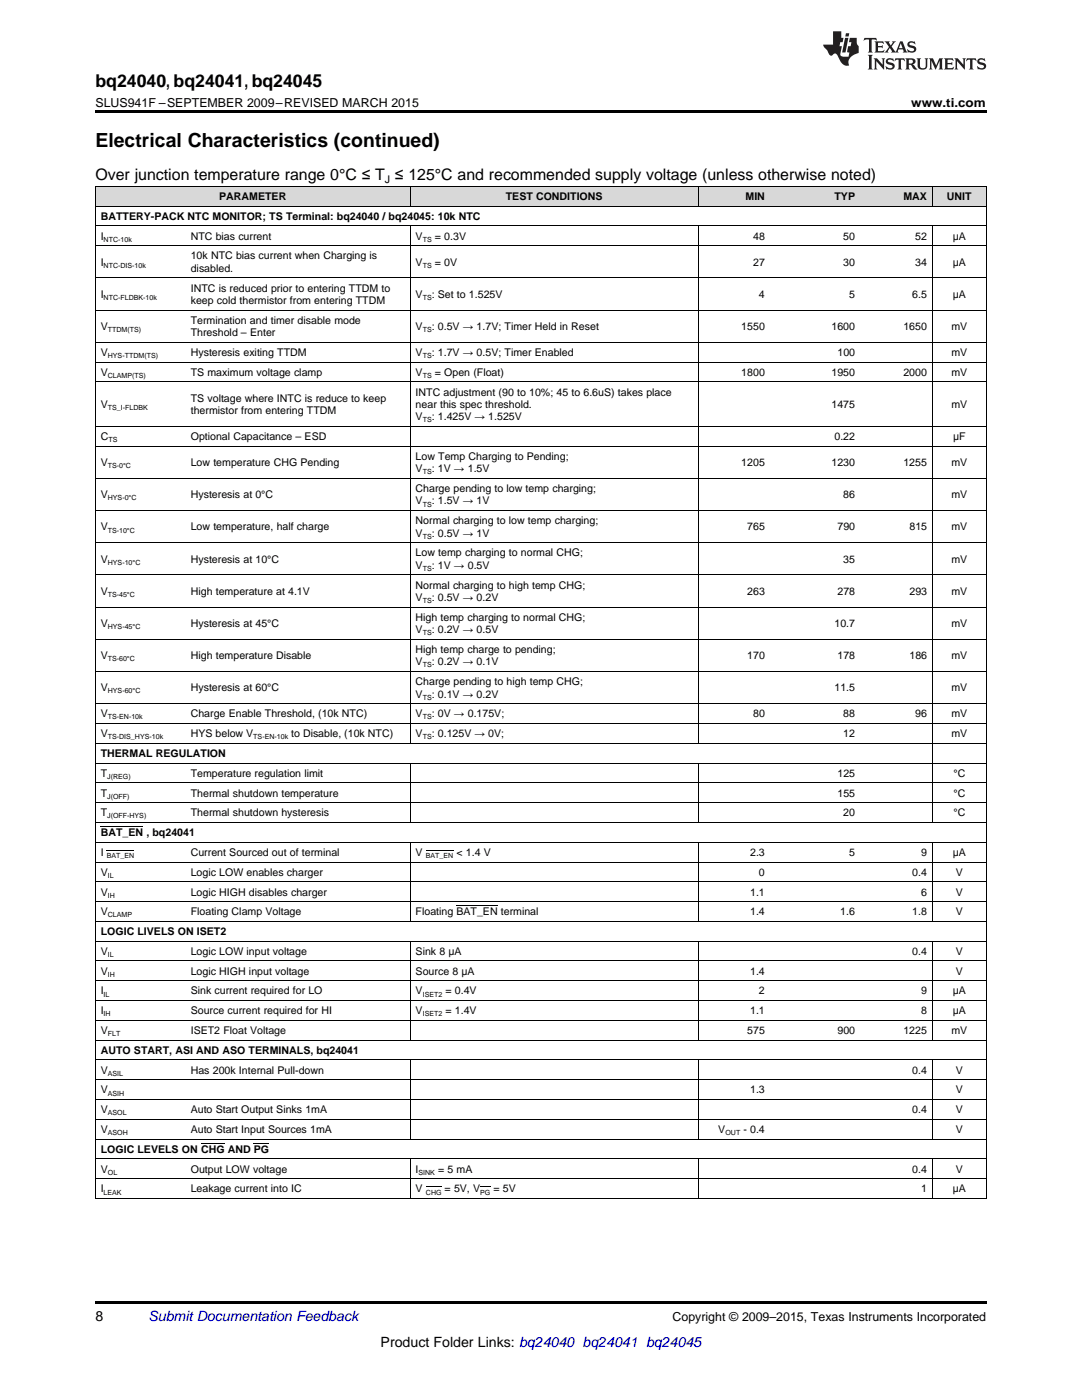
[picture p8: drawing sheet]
<svg xmlns="http://www.w3.org/2000/svg" width="216mm" height="279mm" viewBox="0 0 216 279" stroke-linecap="round" stroke-linejoin="round" font-family="sans-serif">
<defs><g id="words">
<text font-size="3.9" x="19" y="29.3">Electrical Characteristics (continued)</text>
<text font-size="3.5" x="19" y="17.3">bq24040, bq24041, bq24045</text>
<text font-size="3.2" x="19" y="36">Over junction temperature range 0°C ≤ T ≤ 125°C and recommended supply voltage (unless otherwise noted)</text>
<g font-size="2.8">
<text x="19" y="263.6">8</text>
<text x="76" y="268.9">Product Folder Links: bq24040 bq24041 bq24045</text>
</g>
<text font-size="2.8" fill="#0000c8" x="29.6" y="263.6">Submit Documentation Feedback</text>
<g font-size="2.5">
<text x="19" y="21.4">SLUS941F –SEPTEMBER 2009–REVISED MARCH 2015</text>
<text x="181.8" y="21.4">www.ti.com</text>
<text x="134.2" y="263.6">Copyright © 2009–2015, Texas Instruments Incorporated</text>
</g>
<g font-size="2.1">
<text x="43.7" y="39.9">PARAMETER</text>
<text x="76.8" y="36.6">J</text>
<text x="100.9" y="39.9">TEST CONDITIONS</text>
<text x="148.8" y="39.9">MIN</text>
<text x="166.5" y="39.9">TYP</text>
<text x="180.3" y="39.9">MAX</text>
<text x="188.9" y="39.9">UNIT</text>
<text x="20.1" y="43.9">BATTERY-PACK NTC MONITOR; TS Terminal: bq24040 / bq24045: 10k NTC</text>
<text x="20.1" y="47.8">I</text>
<text x="38.1" y="47.8">NTC bias current</text>
<text x="82.9" y="47.8">V</text>
<text x="86.8" y="47.8">= 0.3V</text>
<text x="150.3" y="47.8">48</text>
<text x="168.3" y="47.8">50</text>
<text x="182.6" y="47.8">52</text>
<text x="190.1" y="47.8">μA</text>
<text x="20.1" y="53">I</text>
<text x="38.1" y="51.8">10k NTC bias current when Charging is</text>
<text x="82.9" y="53">V</text>
<text x="86.8" y="53">= 0V</text>
<text x="150.3" y="53">27</text>
<text x="168.3" y="53">30</text>
<text x="182.6" y="53">34</text>
<text x="190.1" y="53">μA</text>
<text x="20.1" y="59.4">I</text>
<text x="38.1" y="54.3">disabled.</text>
<text x="38.1" y="58.2">INTC is reduced prior to entering TTDM to</text>
<text x="82.9" y="59.4">V</text>
<text x="86.1" y="59.4">: Set to 1.525V</text>
<text x="151.4" y="59.4">4</text>
<text x="169.4" y="59.4">5</text>
<text x="182" y="59.4">6.5</text>
<text x="190.1" y="59.4">μA</text>
<text x="20.1" y="65.9">V</text>
<text x="38.1" y="60.7">keep cold thermistor from entering TTDM</text>
<text x="38.1" y="64.6">Termination and timer disable mode</text>
<text x="82.9" y="65.9">V</text>
<text x="86.1" y="65.9">: 0.5V → 1.7V; Timer Held in Reset</text>
<text x="147.9" y="65.9">1550</text>
<text x="165.9" y="65.9">1600</text>
<text x="180.3" y="65.9">1650</text>
<text x="189.8" y="65.9">mV</text>
<text x="20.1" y="71">V</text>
<text x="38.1" y="67.1">Threshold – Enter</text>
<text x="38.1" y="71">Hysteresis exiting TTDM</text>
<text x="82.9" y="71">V</text>
<text x="86.1" y="71">: 1.7V → 0.5V; Timer Enabled</text>
<text x="167.1" y="71">100</text>
<text x="189.8" y="71">mV</text>
<text x="20.1" y="75">V</text>
<text x="38.1" y="75">TS maximum voltage clamp</text>
<text x="82.9" y="75">V</text>
<text x="86.8" y="75">= Open (Float)</text>
<text x="147.9" y="75">1800</text>
<text x="165.9" y="75">1950</text>
<text x="180.3" y="75">2000</text>
<text x="189.8" y="75">mV</text>
<text x="20.1" y="81.4">V</text>
<text x="38.1" y="80.2">TS voltage where INTC is reduce to keep</text>
<text x="38.1" y="82.7">thermistor from entering TTDM</text>
<text x="82.9" y="79">INTC adjustment (90 to 10%; 45 to 6.6uS) takes place</text>
<text x="82.9" y="81.4">near this spec threshold.</text>
<text x="82.9" y="83.9">V</text>
<text x="86.1" y="83.9">: 1.425V → 1.525V</text>
<text x="165.9" y="81.4">1475</text>
<text x="189.8" y="81.4">mV</text>
<text x="20.1" y="87.8">C</text>
<text x="38.1" y="87.8">Optional Capacitance – ESD</text>
<text x="166.5" y="87.8">0.22</text>
<text x="190.2" y="87.8">μF</text>
<text x="20.1" y="93">V</text>
<text x="38.1" y="93">Low temperature CHG Pending</text>
<text x="82.9" y="91.8">Low Temp Charging to Pending;</text>
<text x="82.9" y="94.3">V</text>
<text x="86.1" y="94.3">: 1V → 1.5V</text>
<text x="147.9" y="93">1205</text>
<text x="165.9" y="93">1230</text>
<text x="180.3" y="93">1255</text>
<text x="189.8" y="93">mV</text>
<text x="20.1" y="99.4">V</text>
<text x="38.1" y="99.4">Hysteresis at 0°C</text>
<text x="82.9" y="98.2">Charge pending to low temp charging;</text>
<text x="82.9" y="100.7">V</text>
<text x="86.1" y="100.7">: 1.5V → 1V</text>
<text x="168.3" y="99.4">86</text>
<text x="189.8" y="99.4">mV</text>
<text x="20.1" y="105.9">V</text>
<text x="38.1" y="105.9">Low temperature, half charge</text>
<text x="82.9" y="104.6">Normal charging to low temp charging;</text>
<text x="82.9" y="107.1">V</text>
<text x="86.1" y="107.1">: 0.5V → 1V</text>
<text x="149.1" y="105.9">765</text>
<text x="167.1" y="105.9">790</text>
<text x="181.5" y="105.9">815</text>
<text x="189.8" y="105.9">mV</text>
<text x="20.1" y="112.3">V</text>
<text x="38.1" y="112.3">Hysteresis at 10°C</text>
<text x="82.9" y="111.1">Low temp charging to normal CHG;</text>
<text x="82.9" y="113.5">V</text>
<text x="86.1" y="113.5">: 1V → 0.5V</text>
<text x="168.3" y="112.3">35</text>
<text x="189.8" y="112.3">mV</text>
<text x="20.1" y="118.7">V</text>
<text x="38.1" y="118.7">High temperature at 4.1V</text>
<text x="82.9" y="117.5">Normal charging to high temp CHG;</text>
<text x="82.9" y="119.9">V</text>
<text x="86.1" y="119.9">: 0.5V → 0.2V</text>
<text x="149.1" y="118.7">263</text>
<text x="167.1" y="118.7">278</text>
<text x="181.5" y="118.7">293</text>
<text x="189.8" y="118.7">mV</text>
<text x="20.1" y="125.1">V</text>
<text x="38.1" y="125.1">Hysteresis at 45°C</text>
<text x="82.9" y="123.9">High temp charging to normal CHG;</text>
<text x="166.5" y="125.1">10.7</text>
<text x="189.8" y="125.1">mV</text>
<text x="20.1" y="131.6">V</text>
<text x="38.1" y="131.6">High temperature Disable</text>
<text x="82.9" y="126.4">V</text>
<text x="82.9" y="130.3">High temp charge to pending;</text>
<text x="86.1" y="126.4">: 0.2V → 0.5V</text>
<text x="149.1" y="131.6">170</text>
<text x="167.1" y="131.6">178</text>
<text x="181.5" y="131.6">186</text>
<text x="189.8" y="131.6">mV</text>
<text x="20.1" y="138">V</text>
<text x="38.1" y="138">Hysteresis at 60°C</text>
<text x="82.9" y="132.8">V</text>
<text x="82.9" y="136.7">Charge pending to high temp CHG;</text>
<text x="86.1" y="132.8">: 0.2V → 0.1V</text>
<text x="166.5" y="138">11.5</text>
<text x="189.8" y="138">mV</text>
<text x="20.1" y="143.2">V</text>
<text x="38.1" y="143.2">Charge Enable Threshold, (10k NTC)</text>
<text x="82.9" y="139.2">V</text>
<text x="82.9" y="143.2">V</text>
<text x="86.1" y="139.2">: 0.1V → 0.2V</text>
<text x="86.1" y="143.2">: 0V → 0.175V;</text>
<text x="150.3" y="143.2">80</text>
<text x="168.3" y="143.2">88</text>
<text x="182.6" y="143.2">96</text>
<text x="189.8" y="143.2">mV</text>
<text x="20.1" y="147.1">V</text>
<text x="38.1" y="147.1">HYS below V</text>
<text x="58.1" y="147.1">to Disable, (10k NTC)</text>
<text x="82.9" y="147.1">V</text>
<text x="86.1" y="147.1">: 0.125V → 0V;</text>
<text x="168.3" y="147.1">12</text>
<text x="189.8" y="147.1">mV</text>
<text x="20.1" y="151.1">THERMAL REGULATION</text>
<text x="20.1" y="155">T</text>
<text x="38.1" y="155">Temperature regulation limit</text>
<text x="167.1" y="155">125</text>
<text x="190.3" y="155">°C</text>
<text x="20.1" y="159">T</text>
<text x="38.1" y="159">Thermal shutdown temperature</text>
<text x="167.1" y="159">155</text>
<text x="190.3" y="159">°C</text>
<text x="20.1" y="162.9">T</text>
<text x="20.1" y="166.9">BAT_EN , bq24041</text>
<text x="38.1" y="162.9">Thermal shutdown hysteresis</text>
<text x="168.3" y="162.9">20</text>
<text x="190.3" y="162.9">°C</text>
<text x="20.1" y="170.8">I</text>
<text x="38.1" y="170.8">Current Sourced out of terminal</text>
<text x="82.9" y="170.8">V</text>
<text x="91.1" y="170.8">&lt; 1.4 V</text>
<text x="149.7" y="170.8">2.3</text>
<text x="169.4" y="170.8">5</text>
<text x="183.8" y="170.8">9</text>
<text x="190.1" y="170.8">μA</text>
<text x="20.1" y="174.8">V</text>
<text x="20.1" y="178.7">V</text>
<text x="38.1" y="174.8">Logic LOW enables charger</text>
<text x="38.1" y="178.7">Logic HIGH disables charger</text>
<text x="149.7" y="178.7">1.1</text>
<text x="151.4" y="174.8">0</text>
<text x="182" y="174.8">0.4</text>
<text x="183.8" y="178.7">6</text>
<text x="190.7" y="174.8">V</text>
<text x="190.7" y="178.7">V</text>
<text x="20.1" y="182.7">V</text>
<text x="38.1" y="182.7">Floating Clamp Voltage</text>
<text x="82.9" y="182.7">Floating BAT_EN terminal</text>
<text x="149.7" y="182.7">1.4</text>
<text x="167.7" y="182.7">1.6</text>
<text x="182" y="182.7">1.8</text>
<text x="190.7" y="182.7">V</text>
<text x="20.1" y="186.6">LOGIC LIVELS ON ISET2</text>
<text x="20.1" y="190.6">V</text>
<text x="38.1" y="190.6">Logic LOW input voltage</text>
<text x="82.9" y="190.6">Sink 8 μA</text>
<text x="182" y="190.6">0.4</text>
<text x="190.7" y="190.6">V</text>
<text x="20.1" y="194.5">V</text>
<text x="38.1" y="194.5">Logic HIGH input voltage</text>
<text x="82.9" y="194.5">Source 8 μA</text>
<text x="149.7" y="194.5">1.4</text>
<text x="190.7" y="194.5">V</text>
<text x="20.1" y="198.5">I</text>
<text x="20.1" y="202.4">I</text>
<text x="38.1" y="198.5">Sink current required for LO</text>
<text x="38.1" y="202.4">Source current required for HI</text>
<text x="82.9" y="198.5">V</text>
<text x="82.9" y="202.4">V</text>
<text x="88.9" y="198.5">= 0.4V</text>
<text x="88.9" y="202.4">= 1.4V</text>
<text x="149.7" y="202.4">1.1</text>
<text x="151.4" y="198.5">2</text>
<text x="183.8" y="198.5">9</text>
<text x="183.8" y="202.4">8</text>
<text x="190.1" y="198.5">μA</text>
<text x="190.1" y="202.4">μA</text>
<text x="20.1" y="206.4">V</text>
<text x="38.1" y="206.4">ISET2 Float Voltage</text>
<text x="149.1" y="206.4">575</text>
<text x="167.1" y="206.4">900</text>
<text x="180.3" y="206.4">1225</text>
<text x="189.8" y="206.4">mV</text>
<text x="20.1" y="210.3">AUTO START, ASI AND ASO TERMINALS, bq24041</text>
<text x="20.1" y="214.3">V</text>
<text x="38.1" y="214.3">Has 200k Internal Pull-down</text>
<text x="182" y="214.3">0.4</text>
<text x="190.7" y="214.3">V</text>
<text x="20.1" y="218.2">V</text>
<text x="149.7" y="218.2">1.3</text>
<text x="190.7" y="218.2">V</text>
<text x="20.1" y="222.2">V</text>
<text x="20.1" y="226.1">V</text>
<text x="38.1" y="222.2">Auto Start Output Sinks 1mA</text>
<text x="38.1" y="226.1">Auto Start Input Sources 1mA</text>
<text x="143.3" y="226.1">V</text>
<text x="148.3" y="226.1">- 0.4</text>
<text x="182" y="222.2">0.4</text>
<text x="190.7" y="222.2">V</text>
<text x="190.7" y="226.1">V</text>
<text x="20.1" y="230.1">LOGIC LEVELS ON CHG AND PG</text>
<text x="20.1" y="234">V</text>
<text x="20.1" y="238">I</text>
<text x="38.1" y="234">Output LOW voltage</text>
<text x="38.1" y="238">Leakage current into IC</text>
<text x="82.9" y="234">I</text>
<text x="82.9" y="238">V</text>
<text x="87.4" y="234">= 5 mA</text>
<text x="88.7" y="238">= 5V, V</text>
<text x="98.5" y="238">= 5V</text>
<text x="182" y="234">0.4</text>
<text x="183.8" y="238">1</text>
<text x="190.1" y="238">µA</text>
<text x="190.7" y="234">V</text>
</g>
<g font-size="1.4">
<text x="20.7" y="48.3">NTC-10k</text>
<text x="20.7" y="53.4">NTC-DIS-10k</text>
<text x="84.3" y="48.3">TS</text>
<text x="84.3" y="53.4">TS</text>
<text x="20.7" y="59.9">NTC-FLDBK-10k</text>
<text x="84.3" y="59.9">TS</text>
<text x="21.5" y="66.3">TTDM(TS)</text>
<text x="21.5" y="71.5">HYS-TTDM(TS)</text>
<text x="84.3" y="66.3">TS</text>
<text x="84.3" y="71.5">TS</text>
<text x="21.5" y="75.4">CLAMP(TS)</text>
<text x="84.3" y="75.4">TS</text>
<text x="21.5" y="81.8">TS_I-FLDBK</text>
<text x="21.6" y="88.3">TS</text>
<text x="84.3" y="84.3">TS</text>
<text x="21.5" y="93.5">TS-0°C</text>
<text x="84.3" y="94.7">TS</text>
<text x="21.5" y="99.9">HYS-0°C</text>
<text x="84.3" y="101.1">TS</text>
<text x="21.5" y="106.3">TS-10°C</text>
<text x="84.3" y="107.5">TS</text>
<text x="21.5" y="112.7">HYS-10°C</text>
<text x="84.3" y="113.9">TS</text>
<text x="21.5" y="119.1">TS-45°C</text>
<text x="21.5" y="125.6">HYS-45°C</text>
<text x="84.3" y="120.4">TS</text>
<text x="21.5" y="132">TS-60°C</text>
<text x="84.3" y="126.8">TS</text>
<text x="84.3" y="133.2">TS</text>
<text x="21.5" y="138.4">HYS-60°C</text>
<text x="21.5" y="143.6">TS-EN-10k</text>
<text x="84.3" y="139.6">TS</text>
<text x="84.3" y="143.6">TS</text>
<text x="21.5" y="147.5">TS-DIS_HYS-10k</text>
<text x="50.5" y="147.5">TS-EN-10k</text>
<text x="84.3" y="147.5">TS</text>
<text x="21.4" y="155.4">J(REG)</text>
<text x="21.4" y="159.4">J(OFF)</text>
<text x="21.4" y="163.3">J(OFF-HYS)</text>
<text x="21.3" y="171.2">BAT_EN</text>
<text x="85" y="171.2">BAT_EN</text>
<text x="21.5" y="175.2">IL</text>
<text x="21.5" y="179.1">IH</text>
<text x="21.5" y="183.1">CLAMP</text>
<text x="21.5" y="191">IL</text>
<text x="21.5" y="194.9">IH</text>
<text x="20.7" y="198.9">IL</text>
<text x="20.7" y="202.8">IH</text>
<text x="84.3" y="198.9">ISET2</text>
<text x="84.3" y="202.8">ISET2</text>
<text x="21.5" y="206.8">FLT</text>
<text x="21.5" y="214.7">ASIL</text>
<text x="21.5" y="218.7">ASIH</text>
<text x="21.5" y="222.6">ASOL</text>
<text x="21.5" y="226.6">ASOH</text>
<text x="144.7" y="226.6">OUT</text>
<text x="20.7" y="238.4">LEAK</text>
<text x="21.5" y="234.5">OL</text>
<text x="83.5" y="234.5">SINK</text>
<text x="85" y="238.4">CHG</text>
<text x="95.8" y="238.4">PG</text>
</g>
</g></defs>
<g fill="#d8d8d8">
<path d="M19 37.3h18v3.9h-18z"/>
<path d="M37 37.3h44.9v3.9h-44.9z"/>
<path d="M81.9 37.3h57.4v3.9h-57.4z"/>
<path d="M139.3 37.3h14.4v3.9h-14.4z"/>
<path d="M153.7 37.3h18v3.9h-18z"/>
<path d="M171.7 37.3h14.4v3.9h-14.4z"/>
<path d="M186.1 37.3h10.7v3.9h-10.7z"/>
</g>
<path d="M19 22h177.8v.5h-177.8zM19 259.7h177.8v.5h-177.8z" fill="#000"/>
<g fill="none" stroke="#000" stroke-width=".2">
<path d="M19 37.2h177.8M19.1 37.2v202.1M81.8 37.2v4M139.3 37.2v4M186 37.2v4M196.8 37.2v202.1M19 55.5h177.8M19 49.1h177.8M19 45.1h177.8M19 41.2h177.8M81.8 45.2v103.2M139.3 45.2v103.2"/>
<path d="M186 45.2v119M19 76.2h177.8M19 72.3h177.8M19 68.3h177.8M19 61.9h177.8M19 95.5h177.8M19 89.1h177.8M19 85.1h177.8M19 114.7h177.8M19 108.3h177.8M19 101.9h177.8M19 134h177.8"/>
<path d="M19 127.6h177.8M19 121.2h177.8M19 156.2h177.8M19 152.3h177.8M19 148.3h177.8M19 144.4h177.8M19 140.4h177.8M81.8 152.3v11.9M139.3 152.3v11.9M19 179.9h177.8M19 176h177.8M19 172h177.8"/>
<path d="M19 168.1h177.8M19 164.1h177.8M19 160.2h177.8M81.8 168.1v15.8M139.3 168.1v15.8M186 168.1v15.8M19 199.7h177.8M19 195.7h177.8M19 191.8h177.8M19 187.8h177.8M19 183.9h177.8M81.8 187.9v19.7"/>
<path d="M139.3 187.9v19.7M186 187.9v19.7M19 219.4h177.8M19 215.5h177.8M19 211.5h177.8M19 207.6h177.8M19 203.6h177.8M81.8 211.6v15.8M139.3 211.6v15.8M186 211.6v15.8M19 239.2h177.8M19 235.2h177.8"/>
<path d="M19 231.3h177.8M19 227.3h177.8M19 223.4h177.8M81.8 231.4v7.9M139.3 231.4v7.9M186 231.4v7.9"/>
</g>
<g fill="#231f20">
<path d="M172.5 7.6l-.1 .5 .4-.2h.6v.1v2.1l-.2 .4h.9l-.2-.4v-2.1l.1-.1h.5l.5 .2-.2-.5zM174.5 8.3l.2 .3v1.5l-.2 .4h1.8l.2-.6a1.04 1.04 0 0 1-1.3 .2v-.7h.6l.3 .2v-.6l-.3 .2h-.6v-.6l.8-.1 .4 .3-.2-.5zM176.5 8.3l.9 1.1-.9 1.1h.8l-.2-.2 .4-.7 .5 .7-.2 .2h1.5l-.2-.2 .2-.4h.9l.1 .4-.2 .2h1l-.3-.3-.7-1.9h-.5l-.9 2-.8-1 .9-1h-.8l.1 .3-.4 .5-.3-.6 .1-.2zM179.7 8.6l.4 1h-.7zM181.3 8.4a.63 .63 0 0 0-.2 .7 .63 .63 0 0 0 .6 .4l.6 .2 .1 .2a.75 .75 0 0 1-.7 .4 .75 .75 0 0 1-.6-.5l.1 .7 .1-.1a1.11 1.11 0 0 0 1.5-.6 1.13 1.13 0 0 0-1.2-.8l-.1-.4a1.04 1.04 0 0 1 1.2 .2l-.2-.5-.2 .1-.4-.2zM173.2 10.9l.2 .4v2.2l-.2 .4h1l-.3-.4v-2.2l.3-.4zM174.3 11.6l.3 .4v1.5l-.3 .4h.8l-.2-.4v-1.3l1.5 1.7v-1.9l.2-.4h-.7l.2 .4v.9l-1.1-1.3zM177 11.8a.62 .62 0 0 0-.2 .7 .62 .62 0 0 0 .6 .4l.6 .1 .1 .3a.76 .76 0 0 1-.7 .3 .76 .76 0 0 1-.7-.4l.2 .7 .1-.1a1.11 1.11 0 0 0 1.5-.6 1.13 1.13 0 0 0-1.2-.8l-.1-.4a1.04 1.04 0 0 1 1.2 .2l-.2-.6-.2 .1-.5-.1zM178.7 11.6l-.2 .6a.61 .61 0 0 1 .8-.3v1.6l-.2 .4h.9l-.2-.4v-1.6a.63 .63 0 0 1 .7 .3l-.1-.6zM180.6 11.6l.3 .4v1.5l-.3 .4h1l-.2-.2-.1-.8 .6 .2a.76 .76 0 0 0 1.2 .7l-1-1a.58 .58 0 0 0 .6-.5 .58 .58 0 0 0-.5-.6zM181.4 11.9h.1a.45 .45 0 0 1 .5 .1 .45 .45 0 0 1 .1 .5l-.8 .2zM182.9 11.6l.2 .2a2.17 2.17 0 0 0 .3 1.9 .99 .99 0 0 0 1.6-.6v-1.1l.2-.4h-.7l.2 .2a1.92 1.92 0 0 1-.2 1.8 .6 .6 0 0 1-.9-.5v-1.1l.2-.4zM185.4 11.6l.2 .4v1.5l-.2 .4h.7l-.2-.4v-1.4l.8 1.8 .8-1.8v1.4l-.2 .4h.9l-.2-.4v-1.5l.2-.4h-.8l-.6 1.5-.6-1.5zM188.4 11.6l.2 .4v1.5l-.2 .4h1.8l.1-.6a1.04 1.04 0 0 1-1.2 .1v-.6h.5l.4 .2v-.6l-.4 .2h-.5v-.7h.8l.3 .3-.1-.6zM190.5 11.6l.2 .4v1.5l-.2 .4h.7l-.2-.4v-1.3l1.5 1.7v-1.9l.2-.4h-.7l.2 .4v.9l-1.1-1.3zM192.9 11.6l-.1 .6a.61 .61 0 0 1 .7-.3l.1 1.6-.3 .4h1l-.3-.4 .1-1.6a.63 .63 0 0 1 .7 .3l-.1-.6zM195.2 11.8a.62 .62 0 0 0-.2 .7 .62 .62 0 0 0 .6 .4l.6 .1 .1 .3a.76 .76 0 0 1-.7 .3 .76 .76 0 0 1-.6-.4l.1 .7 .1-.1a1.11 1.11 0 0 0 1.6-.6 1.13 1.13 0 0 0-1.3-.8l-.1-.4a1.04 1.04 0 0 1 1.2 .2l-.1-.6-.2 .1-.5-.1z"/>
<path d="M166.2 6.3v2.6h-1.9v.4l.8 .9a.91 .91 0 0 0 1 .8 .56 .56 0 0 1 .5-.3 .56 .56 0 0 1 .5 .3l.4 .8a1.53 1.53 0 0 0 1.9 1.2 1.54 1.54 0 0 1 1-2.1l.9-.3v-1.4a1.52 1.52 0 0 1-.4-1.6h-1.3l-.2 .8h.5l-.2 .8h-.5l-.1 1v.2l.4 .1-.2 .8a1.93 1.93 0 0 1-1.6-.3l.3-1.8h-.5l.2-.8h.4l.2-.8h-.4v-1.3zM168.6 7.6l-.6 2.9h.7l.6-2.9zM168.8 6.6l-.1 .7h.6l.2-.7z"/>
</g>
<path d="M20.1 165h8.5M21.3 169.7h5.5M85 169.7h5.5M91.1 180.8h8.2M40.1 228.2h4.7M50.6 228.2h3.1M85 236.8h3.1M95.8 236.8h2" fill="none" stroke="#000" stroke-width=".2"/>
<use href="#words"/>
</svg>
